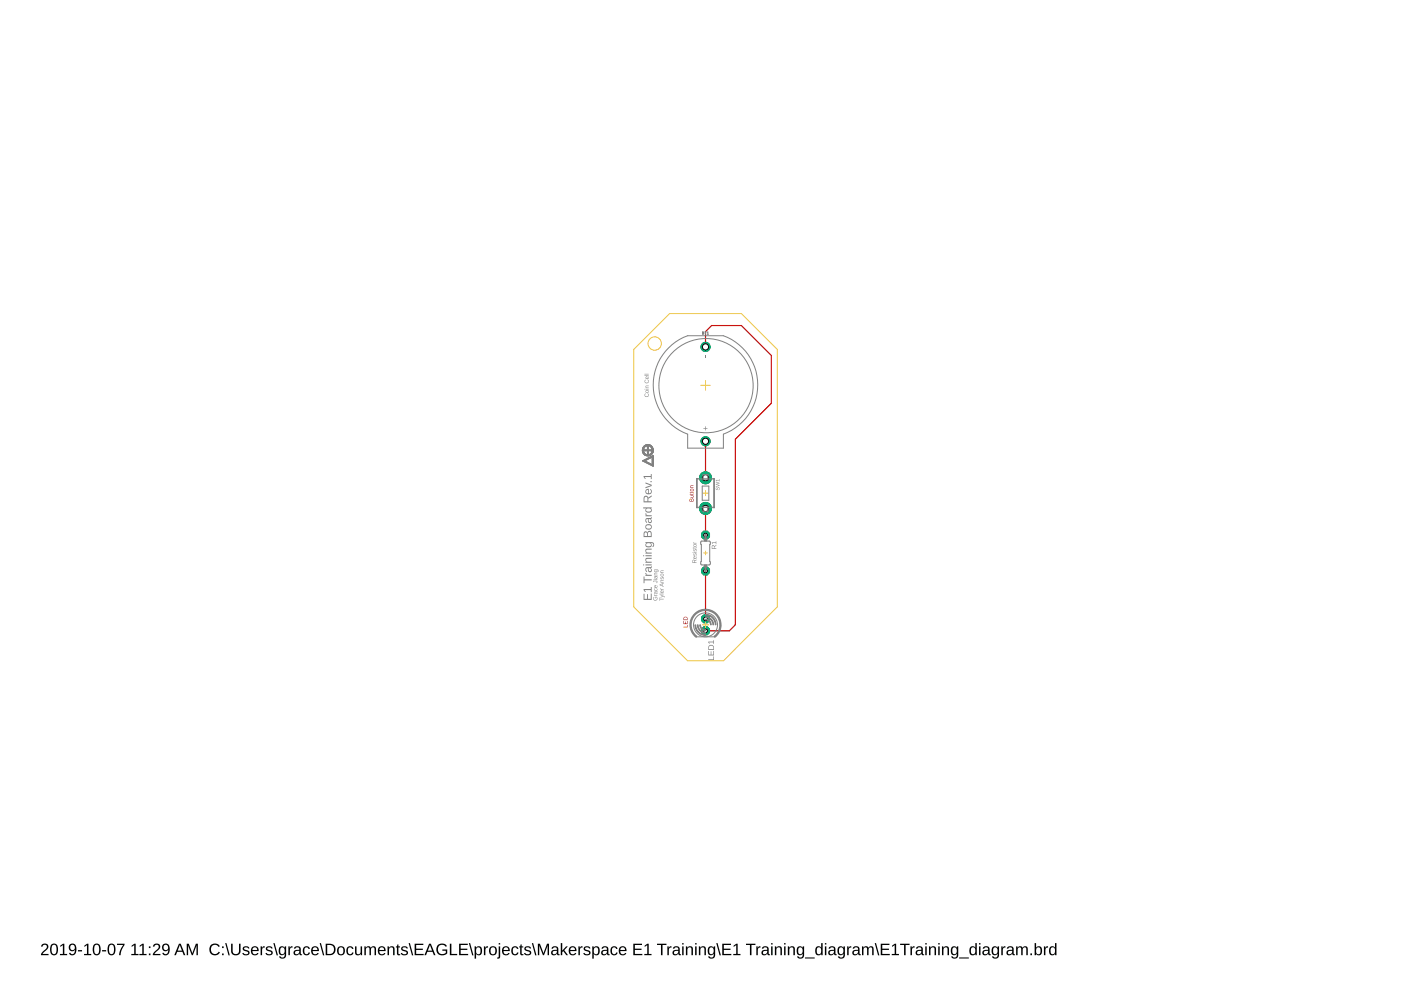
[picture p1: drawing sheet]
<svg xmlns="http://www.w3.org/2000/svg" width="297mm" height="210mm" viewBox="0 0 297 210" stroke-linecap="round" stroke-linejoin="round" font-family="sans-serif">
<path d="M8.9 200.2a.79 .79 0 0 1 1.3 .2 .79 .79 0 0 1-.5 1.1l-.7 .8h1.3v.2h-1.6l.1-.4 .5-.6a.72 .72 0 0 0 .4-1.2l-.5 .1-.2 .3h-.3zM11 200.2a.91 .91 0 0 1 1 .1 .91 .91 0 0 1 .3 1 .89 .89 0 0 1-.3 1.1 .89 .89 0 0 1-1.2-.2l-.2-.5v-.8zM11.2 200.4a1.65 1.65 0 0 0 .1 1.9h.2a1.12 1.12 0 0 0 .4-1.6l-.3-.4zM12.8 200.5l.6-.4h.2v2.2h.6v.2h-1.5v-.2h.6v-1.9l-.5 .4zM14.8 200.3a.89 .89 0 0 1 1.1-.1 .89 .89 0 0 1 .3 1.1 .94 .94 0 0 1-.3 1 .94 .94 0 0 1-1.1 0l-.2-.3h.3a.52 .52 0 0 0 .7 .3 .52 .52 0 0 0 .3-.7v-.3a.78 .78 0 0 1-1.2 .2 .78 .78 0 0 1 .1-1.2zM14.8 200.9a.55 .55 0 0 0 1.1 0 .55 .55 0 0 0-1.1 0zM16.5 201.4h.9v.3h-.9zM17.9 200.5l.6-.4h.3v2.2h.5v.2h-1.5v-.2h.6v-1.9l-.5 .4zM20 200.2a.91 .91 0 0 1 1.1 .1 .91 .91 0 0 1 .2 1 .89 .89 0 0 1-.3 1.1 .89 .89 0 0 1-1.1-.2l-.2-.5v-.8zM20.2 200.4a1.65 1.65 0 0 0 .1 1.9h.2a1.12 1.12 0 0 0 .5-1.6l-.3-.4zM21.6 201.4h.9v.3h-.9zM23.2 200.2a.91 .91 0 0 1 1 .1 .91 .91 0 0 1 .3 1 .89 .89 0 0 1-.4 1.1 .89 .89 0 0 1-1.1-.2l-.2-.5v-.8zM23.3 200.4a1.65 1.65 0 0 0 .2 1.9h.1a1.12 1.12 0 0 0 .5-1.6l-.3-.4zM24.8 200.1h1.6l-.7 1.6-.1 .8h-.3a3.8 3.8 0 0 1 .8-2.1h-1.3zM27.9 200.5l.6-.4h.3v2.2h.6v.2h-1.6v-.2h.7v-1.9l-.6 .4zM29.6 200.5l.6-.4h.3v2.2h.6v.2h-1.6v-.2h.7v-1.9l-.6 .4zM31.6 200.7h.3v.3h-.3zM31.6 202.2h.3v.3h-.3zM32.7 200.2a.79 .79 0 0 1 1.2 .2 .79 .79 0 0 1-.5 1.1l-.7 .8h1.3v.2h-1.6l.1-.4 .5-.6a.72 .72 0 0 0 .4-1.2l-.5 .1-.2 .3h-.3zM34.6 200.3a.89 .89 0 0 1 1.1-.1 .89 .89 0 0 1 .3 1.1 .94 .94 0 0 1-.3 1 .94 .94 0 0 1-1.2 0l-.1-.3h.3a.52 .52 0 0 0 .7 .3 .52 .52 0 0 0 .3-.7v-.3a.78 .78 0 0 1-1.2 .2 .78 .78 0 0 1 .1-1.2zM34.6 200.9a.55 .55 0 0 0 1.1 0 .55 .55 0 0 0-1.1 0zM37.9 200.1h.4l1 2.4h-.3l-.3-.7h-1.1l-.3 .7h-.4zM38.1 200.3l-.4 1.3h.9zM39.6 200.1h.4l.8 2.1 .7-2.1h.5v2.4h-.3v-2.1l-.8 2.1h-.2l-.8-2.1v2.1h-.3zM44.7 200.4a1.21 1.21 0 0 1 1.9 .3l-.3 .1a.9 .9 0 0 0-1.3-.3 .9 .9 0 0 0-.2 1.3 .84 .84 0 0 0 .8 .5 .84 .84 0 0 0 .8-.5l.2 .1a1.25 1.25 0 0 1-1.8 .4 1.25 1.25 0 0 1-.1-1.9zM47.1 200.7h.3v.3h-.3zM47.1 202.2h.3v.3h-.3zM47.7 200h.3l.7 2.6h-.3zM49 200.1h.3v1.5a.68 .68 0 0 0 .7 .7 .68 .68 0 0 0 .7-.7v-1.5h.3v1.5a1.01 1.01 0 0 1-1 1 1.01 1.01 0 0 1-1-1zM51.6 200.8a.85 .85 0 0 1 1.3 .3h-.3a.39 .39 0 0 0-.5-.3 .39 .39 0 0 0-.3 .5l.2 .1a.67 .67 0 0 1 .7 .2 .67 .67 0 0 1 .1 .7 .91 .91 0 0 1-1.4-.2l.2-.1a.45 .45 0 0 0 .6 .4 .45 .45 0 0 0 .3-.5l-.1-.1a.82 .82 0 0 1-.9-.8zM53.4 200.9a.85 .85 0 0 1 1-.2 .85 .85 0 0 1 .5 1h-1.4a.54 .54 0 0 0 .4 .6 .54 .54 0 0 0 .6-.3l.3 .1a.92 .92 0 0 1-1.3 .3 .92 .92 0 0 1-.2-1.3zM53.7 201l-.2 .4h1l-.3-.5zM55.2 200.7h.3l.1 .3 .1-.3 .4-.1v.3h-.3l-.2 .3v1.3h-.3zM56.5 200.8a.85 .85 0 0 1 1.3 .3h-.3a.39 .39 0 0 0-.5-.3 .39 .39 0 0 0-.2 .5l.2 .1a.67 .67 0 0 1 .6 .2 .67 .67 0 0 1 .1 .7 .91 .91 0 0 1-1.4-.2l.3-.1a.45 .45 0 0 0 .5 .4 .45 .45 0 0 0 .3-.5l-.1-.1a.82 .82 0 0 1-.9-.8zM58 200h.2l.7 2.6h-.2zM59.3 200.9a.66 .66 0 0 1 1.1 .1v-.3h.3v1.8a.79 .79 0 0 1-.7 .7 .79 .79 0 0 1-.8-.4h.3l.4 .2a.59 .59 0 0 0 .5-.8 .7 .7 0 0 1-1 .3 .7 .7 0 0 1-.3-.9zM59.5 201a.87 .87 0 0 0 .4 1.3 .78 .78 0 0 0 .5-.7 .78 .78 0 0 0-.5-.7zM61.1 200.7h.3l.1 .3 .1-.3 .4-.1v.3h-.3l-.2 .3v1.3h-.4zM62.5 200.7a.74 .74 0 0 1 .8-.1 .74 .74 0 0 1 .5 .6v1l.2 .1v.2h-.3l-.2-.3a.63 .63 0 0 1-.8 .4 .63 .63 0 0 1-.5-.8 .63 .63 0 0 1 .8-.4h.5a.42 .42 0 0 0-.3-.5 .42 .42 0 0 0-.6 .3l-.3-.1zM62.7 201.7a.41 .41 0 0 0 .1 .7 .41 .41 0 0 0 .6-.4l.1-.4zM64.4 200.9a.76 .76 0 0 1 1.3 .3h-.3a.48 .48 0 0 0-.7-.3 .48 .48 0 0 0-.2 .7 .48 .48 0 0 0 .3 .7 .48 .48 0 0 0 .6-.4l.3 .1a.79 .79 0 0 1-.9 .5 .79 .79 0 0 1-.6-.9zM66.2 200.9a.85 .85 0 0 1 1-.2 .85 .85 0 0 1 .4 1h-1.3a.54 .54 0 0 0 .3 .6 .54 .54 0 0 0 .7-.3l.3 .1a.92 .92 0 0 1-1.3 .3 .92 .92 0 0 1-.2-1.3zM66.4 201l-.1 .4h1l-.3-.5zM67.8 200h.3l.7 2.6h-.3zM69.1 200.1h.8a1.22 1.22 0 0 1 1.2 1.2 1.22 1.22 0 0 1-1.1 1.2h-.9zM69.4 200.4v1.9h.5a1 1 0 0 0 .9-1.3 1 1 0 0 0-1.4-.6zM71.7 200.9a.94 .94 0 0 1 1.4 .5 .94 .94 0 0 1-1.1 1.1l-.3-.2-.2-.4zM72 200.9a.86 .86 0 0 0 .3 1.4 .79 .79 0 0 0 .5-.7 .79 .79 0 0 0-.5-.7zM73.6 200.9a.76 .76 0 0 1 1.3 .3h-.3a.48 .48 0 0 0-.6-.3 .48 .48 0 0 0-.2 .7 .48 .48 0 0 0 .2 .7 .48 .48 0 0 0 .6-.4l.4 .1a.79 .79 0 0 1-1 .5 .79 .79 0 0 1-.6-.9zM75.3 200.7h.3v1.1a.45 .45 0 0 0 .5 .5 .45 .45 0 0 0 .4-.6v-1h.3v1.8h-.3v-.3a.63 .63 0 0 1-.8 .3 .63 .63 0 0 1-.4-.6zM77.2 200.7h.3l.1 .3a.58 .58 0 0 1 .5-.4 .58 .58 0 0 1 .5 .4 .58 .58 0 0 1 .7-.4 .58 .58 0 0 1 .4 .7v1.2h-.3v-1.4a.41 .41 0 0 0-.5-.2 .41 .41 0 0 0-.3 .5v1.1h-.3v-1.4a.41 .41 0 0 0-.5-.2 .41 .41 0 0 0-.2 .5v1.1h-.3zM80.3 200.9a.85 .85 0 0 1 1-.2 .85 .85 0 0 1 .5 1h-1.4a.54 .54 0 0 0 .4 .6 .54 .54 0 0 0 .6-.3l.3 .1a.92 .92 0 0 1-1.3 .3 .92 .92 0 0 1-.2-1.3zM80.6 201l-.2 .4h1l-.3-.5zM82.2 200.7h.3v.3a.63 .63 0 0 1 .7-.4 .63 .63 0 0 1 .5 .7v1.2h-.4v-1.2a.45 .45 0 0 0-.5-.5 .45 .45 0 0 0-.3 .6v1.1h-.3zM84.3 200.2h.2v.5h.3v.2h-.3v1.2l.1 .2h.2v.2h-.5l-.1-.1v-1.5h-.3v-.2h.3zM85.2 200.8a.85 .85 0 0 1 1.3 .3h-.3a.39 .39 0 0 0-.5-.3 .39 .39 0 0 0-.3 .5l.2 .1a.67 .67 0 0 1 .7 .2 .67 .67 0 0 1 .1 .7 .91 .91 0 0 1-1.4-.2l.2-.1a.45 .45 0 0 0 .6 .4 .45 .45 0 0 0 .3-.5l-.1-.1a.82 .82 0 0 1-.9-.8zM86.6 200h.3l.7 2.6h-.3zM87.9 200.1h1.9v.3h-1.6v.7h1.5v.3h-1.5v.9h1.6v.2h-1.9zM91 200.1h.4l.9 2.4h-.3l-.3-.7h-1.1l-.3 .7h-.3zM91.2 200.3l-.5 1.3h.9zM92.8 200.4a1.27 1.27 0 0 1 2 .2l-.3 .1a.93 .93 0 0 0-1.4-.2 .93 .93 0 0 0-.1 1.3 1.03 1.03 0 0 0 1.5 .2v-.4h-.7v-.3h1v.8a1.33 1.33 0 0 1-1.9 .2 1.33 1.33 0 0 1-.1-1.9zM95.4 200.1h.3v2.2h1.2v.2h-1.5zM97.3 200.1h1.9v.3h-1.5v.7h1.4v.3h-1.4v.9h1.6v.2h-2zM99.4 200h.3l.7 2.6h-.3zM100.6 200.7h.3v.3a.71 .71 0 0 1 1-.3 .71 .71 0 0 1 .3 .9 .76 .76 0 0 1-.9 .9l-.4-.3v1.1h-.3zM101.2 200.9a.84 .84 0 0 0 .2 1.4 .83 .83 0 0 0 0-1.4zM102.6 200.7h.3v.3l.2-.3 .4-.1v.3h-.4l-.1 .3-.1 1.3h-.3zM103.9 200.9a.94 .94 0 0 1 1.5 .5 .94 .94 0 0 1-1.1 1.1l-.4-.2-.2-.4zM104.2 200.9a.86 .86 0 0 0 .3 1.4 .79 .79 0 0 0 .5-.7 .79 .79 0 0 0-.5-.7zM105.7 200h.3v.3h-.3zM105.7 200.7h.3v2.1a.45 .45 0 0 1-.6 .4v-.2l.3-.1zM106.6 200.9a.85 .85 0 0 1 1.1-.2 .85 .85 0 0 1 .4 1h-1.3a.54 .54 0 0 0 .3 .6 .54 .54 0 0 0 .7-.3l.2 .1a.92 .92 0 0 1-1.3 .3 .92 .92 0 0 1-.2-1.3zM106.9 201l-.1 .4h1l-.3-.5zM108.6 200.9a.76 .76 0 0 1 1.3 .3h-.3a.48 .48 0 0 0-.7-.3 .48 .48 0 0 0-.2 .7 .48 .48 0 0 0 .3 .7 .48 .48 0 0 0 .6-.4l.3 .1a.79 .79 0 0 1-.9 .5 .79 .79 0 0 1-.6-.9zM110.4 200.2h.2v.5h.3v.2h-.3v1.2l.1 .2h.3v.2h-.5l-.2-.1v-1.5h-.2v-.2h.2zM111.4 200.8a.85 .85 0 0 1 1.2 .3h-.3a.39 .39 0 0 0-.4-.3 .39 .39 0 0 0-.3 .5l.2 .1a.67 .67 0 0 1 .6 .2 .67 .67 0 0 1 .1 .7 .91 .91 0 0 1-1.4-.2l.3-.1a.45 .45 0 0 0 .5 .4 .45 .45 0 0 0 .4-.5l-.1-.1a.82 .82 0 0 1-1-.8zM112.8 200h.2l.7 2.6h-.2zM114 200.1h.5l.7 2.1 .8-2.1h.4v2.4h-.3v-2.1l-.8 2.1h-.2l-.8-2.1v2.1h-.3zM117.2 200.7a.74 .74 0 0 1 .7-.1 .74 .74 0 0 1 .5 .6v1l.3 .1v.2h-.4l-.2-.3a.63 .63 0 0 1-.8 .4 .63 .63 0 0 1-.4-.8 .63 .63 0 0 1 .7-.4h.5a.42 .42 0 0 0-.3-.5 .42 .42 0 0 0-.6 .3l-.3-.1zM117.3 201.7a.41 .41 0 0 0 .1 .7 .41 .41 0 0 0 .6-.4l.1-.4zM118.9 200h.3v1.6l.8-.9h.4l-.8 .8 .8 1h-.3l-.7-.8-.2 .2v.6h-.3zM120.8 200.9a.85 .85 0 0 1 1-.2 .85 .85 0 0 1 .4 1h-1.3a.54 .54 0 0 0 .3 .6 .54 .54 0 0 0 .7-.3l.3 .1a.92 .92 0 0 1-1.3 .3 .92 .92 0 0 1-.2-1.3zM121 201l-.1 .4h1l-.3-.5zM122.6 200.7h.3v.3l.2-.3 .4-.1v.3h-.3l-.2 .3-.1 1.3h-.3zM123.9 200.8a.85 .85 0 0 1 1.3 .3h-.3a.39 .39 0 0 0-.5-.3 .39 .39 0 0 0-.3 .5l.2 .1a.67 .67 0 0 1 .7 .2 .67 .67 0 0 1 .1 .7 .91 .91 0 0 1-1.4-.2l.2-.1a.45 .45 0 0 0 .6 .4 .45 .45 0 0 0 .3-.5l-.1-.1a.82 .82 0 0 1-.9-.8zM125.6 200.7h.3v.3a.71 .71 0 0 1 .9-.3 .71 .71 0 0 1 .4 .9 .76 .76 0 0 1-1 .9l-.3-.3v1.1h-.3zM126.1 200.9a.84 .84 0 0 0 .3 1.4 .83 .83 0 0 0 0-1.4zM127.8 200.7a.74 .74 0 0 1 .7-.1 .74 .74 0 0 1 .5 .6v1l.3 .1v.2h-.4l-.2-.3a.63 .63 0 0 1-.8 .4 .63 .63 0 0 1-.4-.8 .63 .63 0 0 1 .8-.4h.4a.42 .42 0 0 0-.3-.5 .42 .42 0 0 0-.5 .3l-.4-.1zM127.9 201.7a.41 .41 0 0 0 .1 .7 .41 .41 0 0 0 .6-.4l.1-.4zM129.6 200.9a.76 .76 0 0 1 1.3 .3h-.3a.48 .48 0 0 0-.6-.3 .48 .48 0 0 0-.3 .7 .48 .48 0 0 0 .3 .7 .48 .48 0 0 0 .6-.4l.3 .1a.79 .79 0 0 1-.9 .5 .79 .79 0 0 1-.6-.9zM131.4 200.9a.85 .85 0 0 1 1-.2 .85 .85 0 0 1 .4 1h-1.3a.54 .54 0 0 0 .3 .6 .54 .54 0 0 0 .7-.3l.3 .1a.92 .92 0 0 1-1.3 .3 .92 .92 0 0 1-.2-1.3zM131.7 201l-.2 .4h1l-.3-.5zM134.3 200.1h1.8v.3h-1.5v.7h1.4v.3h-1.4v.9h1.6v.2h-1.9zM136.7 200.5l.6-.4h.2v2.2h.6v.2h-1.5v-.2h.6v-1.9l-.5 .4zM139.3 200.1h2v.3h-.8v2.1h-.4v-2.1h-.8zM141.5 200.7h.3v.3l.2-.3 .4-.1v.3h-.4l-.1 .3-.1 1.3h-.3zM142.9 200.7a.74 .74 0 0 1 .8-.1 .74 .74 0 0 1 .4 .6v1l.3 .1v.2h-.4l-.2-.3a.63 .63 0 0 1-.8 .4 .63 .63 0 0 1-.4-.8 .63 .63 0 0 1 .8-.4h.4a.42 .42 0 0 0-.3-.5 .42 .42 0 0 0-.5 .3l-.3-.1zM143 201.7a.41 .41 0 0 0 .1 .7 .41 .41 0 0 0 .6-.4l.1-.4zM144.6 200h.3v.3h-.3zM144.6 200.7h.3v1.8h-.3zM145.4 200.7h.3v.3a.63 .63 0 0 1 .7-.4 .63 .63 0 0 1 .5 .7v1.2h-.3v-1.2a.45 .45 0 0 0-.5-.5 .45 .45 0 0 0-.4 .6v1.1h-.3zM147.4 200h.3v.3h-.3zM147.4 200.7h.3v1.8h-.3zM148.2 200.7h.3v.3a.63 .63 0 0 1 .7-.4 .63 .63 0 0 1 .5 .7v1.2h-.3v-1.2a.45 .45 0 0 0-.5-.5 .45 .45 0 0 0-.4 .6v1.1h-.3zM150.2 200.9a.66 .66 0 0 1 1.1 .1v-.3h.3v1.8a.79 .79 0 0 1-.6 .7 .79 .79 0 0 1-.9-.4h.3l.5 .2a.59 .59 0 0 0 .4-.8 .7 .7 0 0 1-.9 .3 .7 .7 0 0 1-.4-.9zM150.5 201a.87 .87 0 0 0 .3 1.3 .78 .78 0 0 0 .5-.7 .78 .78 0 0 0-.5-.7zM151.9 200h.2l.7 2.6h-.2zM153.1 200.1h1.9v.3h-1.5v.7h1.4v.3h-1.4v.9h1.5v.2h-1.9zM155.5 200.5l.6-.4h.3v2.2h.6v.2h-1.5v-.2h.6v-1.9l-.6 .4zM158.2 200.1h2v.3h-.9v2.1h-.3v-2.1h-.8zM160.3 200.7h.3l.1 .3 .1-.3 .4-.1v.3h-.3l-.2 .3v1.3h-.3zM161.8 200.7a.74 .74 0 0 1 .7-.1 .74 .74 0 0 1 .5 .6v1l.3 .1v.2h-.4l-.2-.3a.63 .63 0 0 1-.8 .4 .63 .63 0 0 1-.4-.8 .63 .63 0 0 1 .7-.4h.5a.42 .42 0 0 0-.3-.5 .42 .42 0 0 0-.6 .3l-.3-.1zM161.9 201.7a.41 .41 0 0 0 .1 .7 .41 .41 0 0 0 .6-.4l.1-.4zM163.5 200h.3v.3h-.3zM163.5 200.7h.3v1.8h-.3zM164.3 200.7h.3v.3a.63 .63 0 0 1 .7-.4 .63 .63 0 0 1 .5 .7v1.2h-.3v-1.2a.45 .45 0 0 0-.5-.5 .45 .45 0 0 0-.4 .6v1.1h-.3zM166.2 200h.4v.3h-.4zM166.2 200.7h.4v1.8h-.4zM167 200.7h.3v.3a.63 .63 0 0 1 .8-.4 .63 .63 0 0 1 .4 .7v1.2h-.3v-1.2a.45 .45 0 0 0-.5-.5 .45 .45 0 0 0-.4 .6v1.1h-.3zM169.1 200.9a.66 .66 0 0 1 1.1 .1v-.3h.3v1.8a.79 .79 0 0 1-.6 .7 .79 .79 0 0 1-.9-.4h.3l.4 .2a.59 .59 0 0 0 .5-.8 .7 .7 0 0 1-.9 .3 .7 .7 0 0 1-.4-.9zM169.3 201a.87 .87 0 0 0 .4 1.3 .78 .78 0 0 0 .5-.7 .78 .78 0 0 0-.5-.7zM170.7 203h2v.2h-2zM173 200.9l.5-.3 .6 .3v-.9h.3v2.5h-.3v-.3a.71 .71 0 0 1-.9 .3 .71 .71 0 0 1-.4-.9zM173.3 201a.91 .91 0 0 0 .3 1.3 .79 .79 0 0 0 .5-.7 .79 .79 0 0 0-.5-.7zM174.9 200h.3v.3h-.3zM174.9 200.7h.3v1.8h-.3zM175.9 200.7a.74 .74 0 0 1 .8-.1 .74 .74 0 0 1 .4 .6v1l.3 .1v.2h-.4l-.2-.3a.63 .63 0 0 1-.8 .4 .63 .63 0 0 1-.4-.8 .63 .63 0 0 1 .8-.4h.4a.42 .42 0 0 0-.3-.5 .42 .42 0 0 0-.5 .3l-.3-.1zM176 201.7a.41 .41 0 0 0 .2 .7 .41 .41 0 0 0 .5-.4l.1-.4zM177.7 200.9a.66 .66 0 0 1 1.1 .1v-.3h.3v1.8a.79 .79 0 0 1-.6 .7 .79 .79 0 0 1-.9-.4h.3l.5 .2a.59 .59 0 0 0 .4-.8 .7 .7 0 0 1-.9 .3 .7 .7 0 0 1-.3-.9zM178 201a.87 .87 0 0 0 .3 1.3 .78 .78 0 0 0 .5-.7 .78 .78 0 0 0-.5-.7zM179.6 200.7h.3v.3l.2-.3 .4-.1v.3h-.3l-.2 .3-.1 1.3h-.3zM181 200.7a.74 .74 0 0 1 .8-.1 .74 .74 0 0 1 .4 .6v1l.3 .1v.2h-.4l-.2-.3a.63 .63 0 0 1-.7 .4 .63 .63 0 0 1-.5-.8 .63 .63 0 0 1 .8-.4h.4a.42 .42 0 0 0-.3-.5 .42 .42 0 0 0-.5 .3l-.3-.1zM181.2 201.7a.41 .41 0 0 0 .1 .7 .41 .41 0 0 0 .5-.4l.1-.4zM182.8 200.7h.2l.1 .3a.58 .58 0 0 1 .5-.4 .58 .58 0 0 1 .5 .4 .58 .58 0 0 1 .7-.4 .58 .58 0 0 1 .4 .7v1.2h-.3v-1.4a.41 .41 0 0 0-.5-.2 .41 .41 0 0 0-.3 .5v1.1h-.3v-1.4a.41 .41 0 0 0-.5-.2 .41 .41 0 0 0-.2 .5v1.1h-.3zM185.5 200h.2l.7 2.6h-.2zM186.7 200.1h1.9v.3h-1.5v.7h1.4v.3h-1.4v.9h1.5v.2h-1.9zM189.1 200.5l.6-.4h.3v2.2h.6v.2h-1.5v-.2h.6v-1.9l-.6 .4zM190.8 200.1h2v.3h-.8v2.1h-.3v-2.1h-.9zM193 200.7h.3v.3l.2-.3 .4-.1v.3h-.3l-.2 .3-.1 1.3h-.3zM194.4 200.7a.74 .74 0 0 1 .8-.1 .74 .74 0 0 1 .5 .6v1l.2 .1v.2h-.4l-.1-.3a.63 .63 0 0 1-.8 .4 .63 .63 0 0 1-.5-.8 .63 .63 0 0 1 .8-.4h.4a.42 .42 0 0 0-.2-.5 .42 .42 0 0 0-.6 .3l-.3-.1zM194.6 201.7a.41 .41 0 0 0 .1 .7 .41 .41 0 0 0 .6-.4v-.4zM196.2 200h.3v.3h-.3zM196.2 200.7h.3v1.8h-.3zM197 200.7h.2l.1 .3a.63 .63 0 0 1 .7-.4 .63 .63 0 0 1 .5 .7v1.2h-.4v-1.2a.45 .45 0 0 0-.5-.5 .45 .45 0 0 0-.3 .6v1.1h-.3zM198.9 200h.3v.3h-.3zM198.9 200.7h.3v1.8h-.3zM199.7 200.7h.3v.3a.63 .63 0 0 1 .7-.4 .63 .63 0 0 1 .5 .7v1.2h-.3v-1.2a.45 .45 0 0 0-.5-.5 .45 .45 0 0 0-.4 .6v1.1h-.3zM201.8 200.9a.66 .66 0 0 1 1.1 .1v-.3h.3v1.8a.79 .79 0 0 1-.7 .7 .79 .79 0 0 1-.8-.4h.3l.4 .2a.59 .59 0 0 0 .5-.8 .7 .7 0 0 1-1 .3 .7 .7 0 0 1-.3-.9zM202 201a.87 .87 0 0 0 .4 1.3 .78 .78 0 0 0 .5-.7 .78 .78 0 0 0-.5-.7zM203.4 203h2v.2h-2zM205.7 200.9l.5-.3 .6 .3v-.9h.3v2.5h-.3v-.3a.71 .71 0 0 1-.9 .3 .71 .71 0 0 1-.4-.9zM205.9 201a.9 .9 0 0 0 .4 1.3 .79 .79 0 0 0 .5-.7 .79 .79 0 0 0-.5-.7zM207.6 200h.3v.3h-.3zM207.6 200.7h.3v1.8h-.3zM208.6 200.7a.74 .74 0 0 1 .8-.1 .74 .74 0 0 1 .4 .6v1l.3 .1v.2h-.4l-.2-.3a.63 .63 0 0 1-.8 .4 .63 .63 0 0 1-.4-.8 .63 .63 0 0 1 .8-.4h.4a.42 .42 0 0 0-.3-.5 .42 .42 0 0 0-.5 .3l-.3-.1zM208.7 201.7a.41 .41 0 0 0 .1 .7 .41 .41 0 0 0 .6-.4l.1-.4zM210.4 200.9a.66 .66 0 0 1 1.1 .1v-.3h.3v1.8a.79 .79 0 0 1-.6 .7 .79 .79 0 0 1-.9-.4h.3l.4 .2a.59 .59 0 0 0 .5-.8 .7 .7 0 0 1-.9 .3 .7 .7 0 0 1-.4-.9zM210.7 201a.87 .87 0 0 0 .3 1.3 .78 .78 0 0 0 .5-.7 .78 .78 0 0 0-.5-.7zM212.3 200.7h.3v.3l.2-.3 .4-.1v.3h-.4l-.1 .3-.1 1.3h-.3zM213.7 200.7a.74 .74 0 0 1 .8-.1 .74 .74 0 0 1 .4 .6v1l.3 .1v.2h-.4l-.2-.3a.63 .63 0 0 1-.8 .4 .63 .63 0 0 1-.4-.8 .63 .63 0 0 1 .8-.4h.4a.42 .42 0 0 0-.3-.5 .42 .42 0 0 0-.5 .3l-.3-.1zM213.8 201.7a.41 .41 0 0 0 .1 .7 .41 .41 0 0 0 .6-.4l.1-.4zM215.4 200.7h.3v.3a.58 .58 0 0 1 .6-.4 .58 .58 0 0 1 .5 .4 .58 .58 0 0 1 .7-.4 .58 .58 0 0 1 .4 .7v1.2h-.3v-1.4a.41 .41 0 0 0-.6-.2 .41 .41 0 0 0-.2 .5v1.1h-.3v-1.4a.41 .41 0 0 0-.5-.2 .41 .41 0 0 0-.3 .5v1.1h-.3zM218.5 202.1h.3v.4h-.3zM219.4 200h.3v1a.71 .71 0 0 1 .9-.3 .71 .71 0 0 1 .3 .9 .76 .76 0 0 1-.8 .9l-.4-.3-.1 .3h-.3zM219.9 200.9a.84 .84 0 0 0 .3 1.4 .83 .83 0 0 0 0-1.4zM221.3 200.7h.3v.3l.2-.3 .4-.1v.3h-.3l-.2 .3-.1 1.3h-.3zM222.6 200.9l.5-.3 .6 .3v-.9h.3v2.5h-.3v-.3a.71 .71 0 0 1-.9 .3 .71 .71 0 0 1-.4-.9zM222.8 201a.9 .9 0 0 0 .4 1.3 .79 .79 0 0 0 .5-.7 .79 .79 0 0 0-.5-.7z" fill="#000"/>
<circle cx="149.6" cy="73.6" r=".97" fill="#0dab76" stroke="#0dab76" stroke-width=".21"/>
<circle cx="149.6" cy="73.6" r=".66" fill="#fff" stroke="#000" stroke-width=".21"/>
<circle cx="149.6" cy="93.6" r=".97" fill="#0dab76" stroke="#0dab76" stroke-width=".21"/>
<circle cx="149.6" cy="93.6" r=".66" fill="#fff" stroke="#000" stroke-width=".21"/>
<circle cx="149.6" cy="131.2" r=".92" fill="#0dab76" stroke="#0dab76" stroke-width=".21"/>
<circle cx="149.6" cy="131.2" r=".4" fill="#fff" stroke="#000" stroke-width=".21"/>
<circle cx="149.6" cy="133.8" r=".92" fill="#0dab76" stroke="#0dab76" stroke-width=".21"/>
<circle cx="149.6" cy="133.8" r=".4" fill="#fff" stroke="#000" stroke-width=".21"/>
<circle cx="149.6" cy="113.5" r=".92" fill="#0dab76" stroke="#0dab76" stroke-width=".21"/>
<circle cx="149.6" cy="113.5" r=".4" fill="#fff" stroke="#000" stroke-width=".21"/>
<circle cx="149.6" cy="121.1" r=".92" fill="#0dab76" stroke="#0dab76" stroke-width=".21"/>
<circle cx="149.6" cy="121.1" r=".4" fill="#fff" stroke="#000" stroke-width=".21"/>
<circle cx="149.6" cy="101.3" r="1.27" fill="#0dab76" stroke="#0dab76" stroke-width=".21"/>
<circle cx="149.6" cy="101.3" r=".66" fill="#fff" stroke="#000" stroke-width=".21"/>
<circle cx="149.6" cy="107.8" r="1.27" fill="#0dab76" stroke="#0dab76" stroke-width=".21"/>
<circle cx="149.6" cy="107.8" r=".66" fill="#fff" stroke="#000" stroke-width=".21"/>
<g fill="#c90d0c">
<path d="M146.3 105.8l.3 .1 .3-.2 .1 .7h-.8zM146.3 105.9v.3h.3l-.1-.3zM146.7 105.9l-.1 .3h.4l-.1-.3zM146.4 105h.6l-.1 .1a.22 .22 0 0 1 .2 .3 .22 .22 0 0 1-.3 .1h-.4l.6-.2zM146.2 104.7l.2-.1 .1 .1h.4l.1-.1 .1 .1-.6 .2zM146.2 104.4l.2-.1 .1 .1h.4l.1-.1 .1 .1-.6 .2zM146.4 103.9a.33 .33 0 0 1 .6 0 .33 .33 0 0 1-.6 0zM146.5 103.9a.23 .23 0 0 0 .4 0 .23 .23 0 0 0-.4 0zM146.4 103l.6-.1-.5 .3 .5 .3h-.6z"/>
<path d="M144.9 132.9h.8l.1-.4v.5h-.9zM144.9 131.7l.1 .5h.3v-.5l.1 .5h.3l.1-.6v.7h-.9zM145 130.9a.44 .44 0 0 1 .5-.1 .44 .44 0 0 1 .3 .4v.3h-.9zM145.1 131l-.1 .4h.7a.37 .37 0 0 0-.1-.5 .37 .37 0 0 0-.5 .1z"/>
</g>
<path d="M149.6 73.6v-3.3l1.3-1.3h6.3l6.3 6.4v10.1l-7.6 7.6v39.4l-1.3 1.3h-5M149.6 93.6v7.7M149.6 107.8v5.7M149.6 121.1v10.1" fill="none" stroke="#c90d0c" stroke-width=".25"/>
<circle cx="149.6" cy="73.6" r=".97" fill="#0dab76" stroke="#0dab76" stroke-width=".21"/>
<circle cx="149.6" cy="73.6" r=".66" fill="#fff" stroke="#000" stroke-width=".21"/>
<circle cx="149.6" cy="93.6" r=".97" fill="#0dab76" stroke="#0dab76" stroke-width=".21"/>
<circle cx="149.6" cy="93.6" r=".66" fill="#fff" stroke="#000" stroke-width=".21"/>
<circle cx="149.6" cy="131.2" r=".92" fill="#0dab76" stroke="#0dab76" stroke-width=".21"/>
<circle cx="149.6" cy="131.2" r=".4" fill="#fff" stroke="#000" stroke-width=".21"/>
<circle cx="149.6" cy="133.8" r=".92" fill="#0dab76" stroke="#0dab76" stroke-width=".21"/>
<circle cx="149.6" cy="133.8" r=".4" fill="#fff" stroke="#000" stroke-width=".21"/>
<circle cx="149.6" cy="113.5" r=".92" fill="#0dab76" stroke="#0dab76" stroke-width=".21"/>
<circle cx="149.6" cy="113.5" r=".4" fill="#fff" stroke="#000" stroke-width=".21"/>
<circle cx="149.6" cy="121.1" r=".92" fill="#0dab76" stroke="#0dab76" stroke-width=".21"/>
<circle cx="149.6" cy="121.1" r=".4" fill="#fff" stroke="#000" stroke-width=".21"/>
<circle cx="149.6" cy="101.3" r="1.27" fill="#0dab76" stroke="#0dab76" stroke-width=".21"/>
<circle cx="149.6" cy="101.3" r=".66" fill="#fff" stroke="#000" stroke-width=".21"/>
<circle cx="149.6" cy="107.8" r="1.27" fill="#0dab76" stroke="#0dab76" stroke-width=".21"/>
<circle cx="149.6" cy="107.8" r=".66" fill="#fff" stroke="#000" stroke-width=".21"/>
<g fill="none" stroke="#808080" stroke-width=".21">
<path d="M141.8 73.8a10.5 10.5 0 0 1 4-2.6h7.6a11.1 11.1 0 0 1 7.3 10.4 11.1 11.1 0 0 1-7.3 10.5v2.9h-7.6v-2.9a11.1 11.1 0 0 1-4-18.3zM136.2 95.5v.1M136.2 95.4l2.3 .1h-2.3M136.2 95.6l.1 .3M136.2 95.4v.1M136.2 95.3l.4 .1M136.2 95.3h.2M136.2 97.7l2.3 1.1M136.2 97.7h.5M136.2 95.2h.2M136.2 95.1h.3M136.3 95.1h.2"/>
<path d="M136.3 95l-.1 .4M136.3 95.9l.1 .2M136.3 95.9h.2M136.3 95h.2M136.3 96h.3M136.3 97.6h.5M136.3 94.9v.1M136.4 97.8h.5M136.4 96.1h.2M136.4 94.8h.2M136.4 94.8l-.1 .1M136.4 96.1v.1"/>
<path d="M136.4 94.8h.3M136.4 96.2h.3M136.4 95.7h-.2h.2M136.4 96.2l.5 .4M136.4 95.7h.1M136.4 95.2l.1 .2M136.4 95.6v.1M136.4 94.7v.1M136.4 95.7l.2 .3M136.4 95.2h.1M136.4 96.2h.4M136.5 95.1l-.1 .1"/>
<path d="M136.5 97.9h.5M136.5 97.6h.5M136.5 95.8h-.3l.3 .1M136.5 94.7h.3zM136.5 95v.1M136.5 96.3h.3M136.5 95.6h-.3M136.6 96v.1M136.6 96.4h.3M136.6 94.6h.3M136.6 97.5h.5M136.6 94.9h-.3"/>
<path d="M136.6 97.9h.5M136.6 96.1l.3 .3M136.7 94.5l-.3 .3M136.7 94.5h1.3M136.7 97.5h.5M136.7 94.4h1.2M136.7 96.5h1.3M136.8 97.7l1.5 .8M136.8 98h.5M136.8 94.4l-.1 .1M136.8 95.6h-.2M136.8 94.4h.1"/>
<path d="M136.9 96.6h.9M136.9 94.4h1M136.9 97.4h.5M136.9 96.6h.7M136.9 98.1h.5M136.9 94.6l-.4 .4M136.9 96.6h.1M136.9 96.4l.3 .1-.1 .1M137 97.3h.5M137 94.5l-.1 .1M137 98.1h.5M137 94.3h.1"/>
<path d="M137.1 94.5h.1M137.1 96.4h-.4M137.2 98.2h.5M137.2 97.2h.4M137.2 94.3h-.1M137.2 94.5h.1M137.2 94.5v.1M137.2 94.6h.1M137.2 95.6h.2M137.2 95.6l.1 1M137.2 94.6l.1 .8h.1M137.2 94.7h.3"/>
<path d="M137.2 94.6h.3M137.3 96.4h.1M137.3 96.3h.1M137.3 96.2h.1M137.3 96.1h.1M137.3 96h.1M137.3 95.9h.1M137.3 95.8h.1M137.3 95.7h.1M137.3 95.3h.1M137.3 95.2h.1M137.3 95.1h.1"/>
<path d="M137.3 95h.1M137.3 94.9h.1M137.3 94.8h.1M137.3 94.8h.2M137.3 97.2h.5M137.3 98.3h.5M137.4 97.1h.5M137.4 98.3h.5M137.4 94.8v.6M137.4 95.6v.8M137.5 94.6v.1M137.5 95.4h.1"/>
<path d="M137.5 95.4h-.3M137.5 94.7l-.1 .1M137.5 95.4l-.1 .2M137.5 94.5v.1M137.5 94.3h.1M137.5 95.4v.2M137.5 94.5h.1M137.6 97h.4M137.6 96.4h.4M137.6 98.4h.4M137.6 94.5l.5 .3M137.6 97l-1.4 .7"/>
<path d="M137.7 97l.1 .2M137.7 94.3h.1M137.7 96.6h-.1M137.7 97h.5M137.7 94.3l-.9 .1M137.7 98.5h.5M137.7 94.3l.3 .2M137.8 97.2l-1 .5M137.8 96.4h.3M137.8 94.6h.3M137.8 96.9h.7M137.9 98.5h.6"/>
<path d="M137.9 96.3h.3M137.9 96.3l-.4 .2-.1 .1v-.2M137.9 94.7h.3M137.9 95.6h.2M137.9 96.2h.3M138 96.8h.5M138 96.2l-.1 .1M138 96.5l-.3 .1M138 94.7h.2M138 96.8l-.3 .2M138 98.6h.5M138 96.2h.1"/>
<path d="M138 94.5l.2 .1M138 96.2h.3M138 94.8h.3M138 97l-.2 .2M138.1 94.8v.1M138.1 96.1h.2M138.1 94.8h.2M138.1 96.8h.4M138.1 98.7h.4M138.1 94.9l.1 .1M138.1 96l-.1 .2M138.1 96h.3"/>
<path d="M138.1 94.9h.3M138.2 94.6l.1 .2M138.2 95h.1M138.2 95.9l-.1 .1M138.2 95.9h.2M138.2 95h.2M138.2 95v.1M138.2 95.9h.3M138.2 95.1h.2M138.2 95.4h-.2M138.2 95.6h.1M138.2 95.8v.1"/>
<path d="M138.2 96.9l-.2 .1M138.2 96.9l.1 .1M138.2 95.6h.3M138.2 95.1l.1 .1M138.2 95.8h.3M138.3 97v.1M138.3 98.7h.2M138.3 97h.2M138.3 96.7h.2M138.3 96.2l-.3 .3M138.3 95.3l-.1 .1M138.3 95.6v.1"/>
<path d="M138.3 95.7l-.1 .1M138.3 95.7h.2M138.3 95.2h.2M138.3 95.2v.1M138.3 97.1v1.4M138.3 98.5h.2M138.3 98.4h.2M138.3 98.3h.2M138.3 98.2h.2M138.3 98.1h.2M138.3 98h.2M138.3 97.9h.2"/>
<path d="M138.3 97.8h.2M138.3 97.7h.2M138.3 97.6h.2M138.3 97.5h.2M138.3 97.4h.2M138.3 97.3h.2M138.3 97.2h.2M138.3 97.1h.2M138.3 94.8l.1 .2M138.3 95.3h.2M138.3 95.7h.1M138.3 96.1v.1"/>
<path d="M138.3 96.1h.1M138.4 98.8h.1M138.4 96l-.1 .1M138.4 95l.1 .2M138.5 95.1h-.3M138.5 95.8v.1M138.5 95.9l-.1 .1M138.5 95.2v.6M138.5 96.7v.1M138.5 96.8v.1M138.5 96.7l-.5 .1M138.5 98.7v.1"/>
<path d="M138.5 96.9v1.8M138.5 95.5h-2.3M148.1 101.5h-.4v6.2h.4M148.6 114.8l1.8-.1 .2 .2-.1 4.1 .1 .5-.2 .3h-1.6l-.2-.2zM151.1 101.5h.4v6.2h-.4M147.7 135h3.8"/>
<circle cx="149.7" cy="81.8" r="10"/>
<circle cx="149.6" cy="132.5" r="2.54"/>
</g>
<path d="M147.1 130.3a3.3 3.3 0 0 1 4.9-.1 3.3 3.3 0 0 1-.4 4.9l-.2-.2a3 3 0 0 0 .4-4.5 3 3 0 0 0-4.5 0 3 3 0 0 0 .5 4.5l-.2 .2a3.3 3.3 0 0 1-.5-4.8z" fill-rule="evenodd" fill="#808080" stroke="#808080" stroke-width=".21"/>
<g fill="#808080" stroke="#808080" stroke-width=".21">
<path d="M149.3 119.8h.5v.4h-.5z"/>
<path d="M149.3 114.3h.5v.4h-.5z"/>
</g>
<g fill="#808080">
<path d="M149.1 90.8h.4v-.4h.1v.4h.4v.1h-.4v.4h-.1v-.4h-.4z"/>
<path d="M149.6 75.4h.1v.4h-.1z"/>
</g>
<g fill="#808080" stroke="#808080" stroke-width=".21">
<path d="M149.6 131.3a1.16 1.16 0 0 1 1.2 1.2h-.2l-.3-.8-.7-.3z" fill-rule="evenodd"/>
<path d="M148.4 132.5h.1l.3 .7 .8 .3v.2a1.23 1.23 0 0 1-1.2-1.2z" fill-rule="evenodd"/>
<path d="M149.6 130.8a1.68 1.68 0 0 1 1.7 1.7h-.1a1.59 1.59 0 0 0-1.6-1.6z" fill-rule="evenodd"/>
<path d="M147.8 132.5h.2a1.52 1.52 0 0 0 1.6 1.5v.2a1.75 1.75 0 0 1-1.8-1.7z" fill-rule="evenodd"/>
<path d="M149.6 130.3a2.17 2.17 0 0 1 2.2 2.2h-.1a2.08 2.08 0 0 0-2.1-2.1z" fill-rule="evenodd"/>
<path d="M147.3 132.5h.2a2.08 2.08 0 0 0 2.1 2.1v.1a2.24 2.24 0 0 1-2.3-2.2z" fill-rule="evenodd"/>
</g>
<path d="M149.6 113.5v.8M149.6 120.2v.9" fill="none" stroke="#808080" stroke-width=".51"/>
<path d="M147.8 101.6h3.5v5.9h-3.5zM148.9 103.1h1.4v3h-1.4zM149.1 107.5v1h1v-1M149.1 101.6v-1h1v1" fill="none" stroke="#808080" stroke-width=".21"/>
<g fill="#808080">
<path d="M136.5 125.9h.1v1.1h.6v-1h.2v1h.6v-1.2h.2v1.4h-1.7zM136.5 124.9h1.5v-.4h.2v1.1h-.2v-.5h-1.3l.2 .4h-.2zM136.5 122.2h.1v.6h1.6v.3h-1.6v.5h-.1zM136.8 121.5h.2l.1 .2 .2 .2h.9v.2h-1.3v-.2h.2l-.2-.1zM136.9 120.4l1-.2 .3-.2v.3l-.3 .2a.45 .45 0 0 1 .3 .5 .45 .45 0 0 1-.5 .3 .45 .45 0 0 1-.3-.5v-.3a.3 .3 0 0 0-.4 .2 .3 .3 0 0 0 .2 .3v.3a.56 .56 0 0 1-.3-.9zM137.4 120.8a.35 .35 0 0 0 .7 0 .35 .35 0 0 0-.7 0zM136.4 119.7h.2v.2h-.2zM136.9 119.7h1.3v.2h-1.3zM136.9 118.4l1.3-.1v.2h-.9a.32 .32 0 0 0-.3 .3 .32 .32 0 0 0 .4 .3h.8v.2h-1.3v-.2h.2l-.3-.3zM136.4 117.7h.2v.2h-.2zM136.9 117.7h1.3v.2h-1.3zM136.9 116.4l1.3-.1v.2h-.9a.32 .32 0 0 0-.3 .4 .32 .32 0 0 0 .4 .3h.8v.2h-1.3v-.2h.2l-.3-.3zM136.9 114.9h1.2a.56 .56 0 0 1 .6 .5 .56 .56 0 0 1-.3 .6l.1-.5a.41 .41 0 0 0-.6-.3 .54 .54 0 0 1 .2 .7 .54 .54 0 0 1-.8 .1 .47 .47 0 0 1-.5-.3 .47 .47 0 0 1 .3-.5l-.2-.1zM137.1 115.3l-.1 .1a.46 .46 0 0 0 .5 .5 .46 .46 0 0 0 .4-.6l-.5-.1zM136.6 112.7h.4l.3 .3a.47 .47 0 0 1 .5-.4 .47 .47 0 0 1 .4 .6v.7h-1.7zM136.7 113l-.1 .6h.6l-.1-.6zM137.5 112.8l-.1 .8h.6l-.1-.7zM137 111.3a.67 .67 0 0 1 1-.1 .67 .67 0 0 1-.1 1 .66 .66 0 0 1-.9 0 .66 .66 0 0 1 0-.9zM137.1 111.4l-.1 .1a.49 .49 0 0 0 .5 .6 .49 .49 0 0 0 .5-.5l-.3-.2zM136.9 110l1-.2 .3-.2v.3l-.3 .1a.45 .45 0 0 1 .3 .6 .45 .45 0 0 1-.5 .3 .45 .45 0 0 1-.3-.6v-.2a.3 .3 0 0 0-.4 .2 .3 .3 0 0 0 .2 .3v.3a.56 .56 0 0 1-.3-.9zM137.4 110.3a.35 .35 0 0 0 .7 0 .35 .35 0 0 0-.7 0zM136.8 108.8h.2l.1 .3 .2 .1h.9v.3h-1.3v-.2l.2-.1-.2-.1zM136.4 107.6h1.8v.2h-.2a.5 .5 0 0 1 .1 .6 .5 .5 0 0 1-.6 .3 .54 .54 0 0 1-.7-.6l.3-.3h-.7zM137.1 107.9l-.1 .1a.49 .49 0 0 0 .5 .5 .49 .49 0 0 0 .5-.5l-.3-.2zM136.6 105.3l.5-.2 .3 .4 .8-.5v.3l-.7 .4v.6h.7v.2h-1.7zM136.7 105.4l-.1 .9h.7l-.1-.9zM137 103.8l.6-.2v1a.38 .38 0 0 0 .4-.3 .38 .38 0 0 0-.2-.4l.1-.2a.64 .64 0 0 1 .1 .9 .64 .64 0 0 1-.9 .1 .64 .64 0 0 1-.1-.9zM137.1 104l-.1 .4 .4 .2v-.7zM136.9 102.3l1.3 .5v.2l-1.3 .5v-.2l1.1-.4-1.1-.4zM137.9 102h.3v.2h-.3zM136.5 100.9h1.5v-.4h.2v1.1h-.2v-.5h-1.3l.2 .4h-.2z"/>
<path d="M138.6 126.6l.1 .1a.31 .31 0 0 0 0 .4 .31 .31 0 0 0 .5 0 .31 .31 0 0 0-.2-.5l-.1 .3v-.4h.3a.45 .45 0 0 1 .1 .7 .45 .45 0 0 1-.6 0 .45 .45 0 0 1-.1-.6zM138.7 126l.7 .3-.7 .1 .1-.2zM138.8 125.5l.6-.2-.2 .2a.21 .21 0 0 1 .1 .4 .21 .21 0 0 1-.3-.1l-.1-.3v.4h-.2zM139 125.7a.16 .16 0 0 0 .3 0 .16 .16 0 0 0-.3 0zM138.8 124.8l.1-.1a.23 .23 0 0 0 0 .4 .23 .23 0 0 0 .3 0 .23 .23 0 0 0 0-.4 .31 .31 0 0 1 .1 .5 .31 .31 0 0 1-.5 .1 .31 .31 0 0 1 0-.5zM138.7 124.2l.4-.1v.4a.26 .26 0 0 0 .2-.1 .26 .26 0 0 0-.1-.3 .33 .33 0 0 1 .1 .4 .33 .33 0 0 1-.4 .1 .33 .33 0 0 1-.2-.4zM138.8 124.2v.2l.2 .1v-.3zM138.5 123.1h.7l.1 .5h-.1l.1-.2-.1-.1-.6-.1-.1 .2zM138.5 122.8l.1 .2zM138.7 122.8h.7v.2h-.7zM138.8 122.2l.6-.1-.2 .2a.21 .21 0 0 1 .1 .3 .21 .21 0 0 1-.3-.1l-.1-.2v.4l-.2-.1zM139 122.4a.16 .16 0 0 0 .3 0 .16 .16 0 0 0-.3 0zM138.8 121.5l.6-.1-.6 .3 .6 .3h-.7zM138.7 120.8h.8l.1 .2-.1 .3a.25 .25 0 0 0 0-.3 .25 .25 0 0 0-.3-.1 .27 .27 0 0 1 0 .3 .27 .27 0 0 1-.4 0 .27 .27 0 0 1 0-.3zM138.8 121a.23 .23 0 0 0 .3 .2 .23 .23 0 0 0 .1-.3z"/>
<path d="M139.8 126.7l.1 .3h.8v.1h-.8l-.1 .3zM140 126.1l.9 .3 .1 .3-.3-.3-.7 .3 .6-.3zM139.8 125.9h.9v.1h-.9zM140.1 125.3l.3-.1v.4a.26 .26 0 0 0 .2-.1 .26 .26 0 0 0 0-.3 .33 .33 0 0 1 0 .4 .33 .33 0 0 1-.4 .1 .33 .33 0 0 1-.1-.4zM140.2 125.3l-.1 .2 .2 .1v-.3zM140 124.7l.7 .3h-.7l.2-.1zM139.8 123.9l.9-.3-.2 .2v.4l.2 .2-.9-.3zM139.9 124l.5 .2v-.4zM140.1 123h.6l-.6 .2 .6 .3h-.7zM140.1 122.4l.1 .3a.27 .27 0 0 1 .2-.3 .27 .27 0 0 1 .3 .1 .27 .27 0 0 1-.1 .4v-.4l-.1-.1a.25 .25 0 0 1-.1 .4 .25 .25 0 0 1-.4-.1 .25 .25 0 0 1 .1-.3zM140 122a.35 .35 0 0 1 .7 0 .35 .35 0 0 1-.7 0zM140.1 122a.25 .25 0 0 0 .5 0 .25 .25 0 0 0-.5 0zM140.1 121h.6l-.6 .2 .6 .3h-.7z"/>
<path d="M146.9 118.7h.3l.1 .2 .4-.3-.4 .4v.3h.4v.1h-.9zM147 118.8l-.1 .5h.3v-.5zM147 118.1l.4-.2v.5a.26 .26 0 0 0 .2-.2 .26 .26 0 0 0-.1-.2 .33 .33 0 0 1 .1 .4 .33 .33 0 0 1-.4 .1 .33 .33 0 0 1-.2-.4zM147.1 118.1v.2l.2 .1v-.4zM147.1 117.3l.1 .4a.27 .27 0 0 1 .1-.4 .27 .27 0 0 1 .4 .2 .27 .27 0 0 1-.2 .3l.1-.3-.2-.1a.25 .25 0 0 1-.1 .4 .25 .25 0 0 1-.3-.1 .25 .25 0 0 1 .1-.4zM146.8 117.1l.1 .1zM147 117.1h.7v.1h-.7zM147.1 116.4l.1 .4a.27 .27 0 0 1 .1-.4 .27 .27 0 0 1 .4 .2 .27 .27 0 0 1-.2 .3l.1-.3-.2-.1a.25 .25 0 0 1-.1 .4 .25 .25 0 0 1-.3-.1 .25 .25 0 0 1 .1-.4zM146.9 116.1l.1-.1 .1 .1h.5v-.1l.1 .1-.6 .2zM147 115.7a.35 .35 0 0 1 .7 0 .35 .35 0 0 1-.7 0zM147.1 115.7a.25 .25 0 0 0 .5 0 .25 .25 0 0 0-.5 0zM147 114.9l.7 .3h-.7l.2-.1z"/>
<path d="M136.8 83.5h.1a.32 .32 0 0 0 0 .5 .32 .32 0 0 0 .5 0 .32 .32 0 0 0-.1-.5 .41 .41 0 0 1 .1 .6 .41 .41 0 0 1-.6 0l-.1-.3zM136.9 83a.33 .33 0 0 1 .6 0 .33 .33 0 0 1-.6 0zM137 83a.23 .23 0 0 0 .4 0 .23 .23 0 0 0-.4 0zM136.6 82.5l.1 .1zM136.9 82.5h.6v.1h-.6zM136.9 81.8h.6l-.6 .2 .6 .3h-.6zM136.8 80.5l.1 .1a.32 .32 0 0 0 0 .5 .32 .32 0 0 0 .5-.1 .32 .32 0 0 0-.1-.4 .41 .41 0 0 1 .1 .6 .41 .41 0 0 1-.6 0l-.1-.3zM136.9 79.9l.3-.1v.5a.26 .26 0 0 0 .3-.2 .26 .26 0 0 0-.1-.3 .33 .33 0 0 1 .1 .5 .33 .33 0 0 1-.5 .1 .33 .33 0 0 1-.1-.5zM137 80v.2l.1 .1v-.4zM136.6 79.5h.9v.2h-.9zM136.6 79.3h.9v.1h-.9z"/>
</g>
<path d="M148.9 70.4h.3l-.1 .5h-.2zM148.9 70.6h.2M149.4 70.4h.3M149.6 70.4v.5M149.9 70.9h.3M149.9 70.5l.2-.1v.5" fill="none" stroke="#808080" stroke-width=".21"/>
<g fill="#808080">
<path d="M150.2 139.8h1v-.6h.2v.8h-1.2zM150.2 138h.1v.8h.4v-.7h.1v.7h.4v-.8h.2v1h-1.2zM150.3 136.9a.63 .63 0 0 1 .7-.1 .63 .63 0 0 1 .4 .5v.5h-1.2zM150.4 137l-.1 .6h1a.53 .53 0 0 0-.2-.6 .53 .53 0 0 0-.7 0zM150.2 136h1.1v-.3h.1v.8h-.1v-.3h-1l.2 .3h-.1z"/>
<path d="M151 115.7l.3-.1 .2 .2 .4-.3v.2l-.4 .2v.3h.4v.2h-1zM151.1 115.8l-.1 .4h.4l-.1-.4zM150.9 115h.9l.1-.2v.6l-.1-.3h-.8l.2 .2h-.1z"/>
<path d="M151.9 103.3l-.1 .4a.28 .28 0 0 0 .3-.1 .28 .28 0 0 0 .1-.3h.1a.27 .27 0 0 1 .3 .2 .27 .27 0 0 1-.3 .3l.2-.3-.2-.1a.31 .31 0 0 1-.1 .4 .31 .31 0 0 1-.4-.1zM151.8 102.2l.8 .2v.1l-.7 .2 .7 .2v.1l-.8 .2 .7-.3-.7-.2 .7-.2zM151.8 101.8h.7l.1-.2v.5l-.1-.2h-.6v.1z"/>
</g>
<path d="M148.6 81.7h2M149.6 80.7v2M149.1 104.6h1M149.2 117.2h.8M149.6 104v1.1M149.6 116.9v.7M148.9 132.5h1.3M149.6 131.8v1.3" fill="none" stroke="#afd134" stroke-width=".21"/>
<g fill="none" stroke="#eec643" stroke-width=".21">
<path d="M134.4 74.1l7.6-7.6h15.2l7.6 7.6v54.6l-11.4 11.4h-7.6l-11.4-11.4z"/>
<circle cx="138.8" cy="72.8" r="1.42"/>
</g>
</svg>
